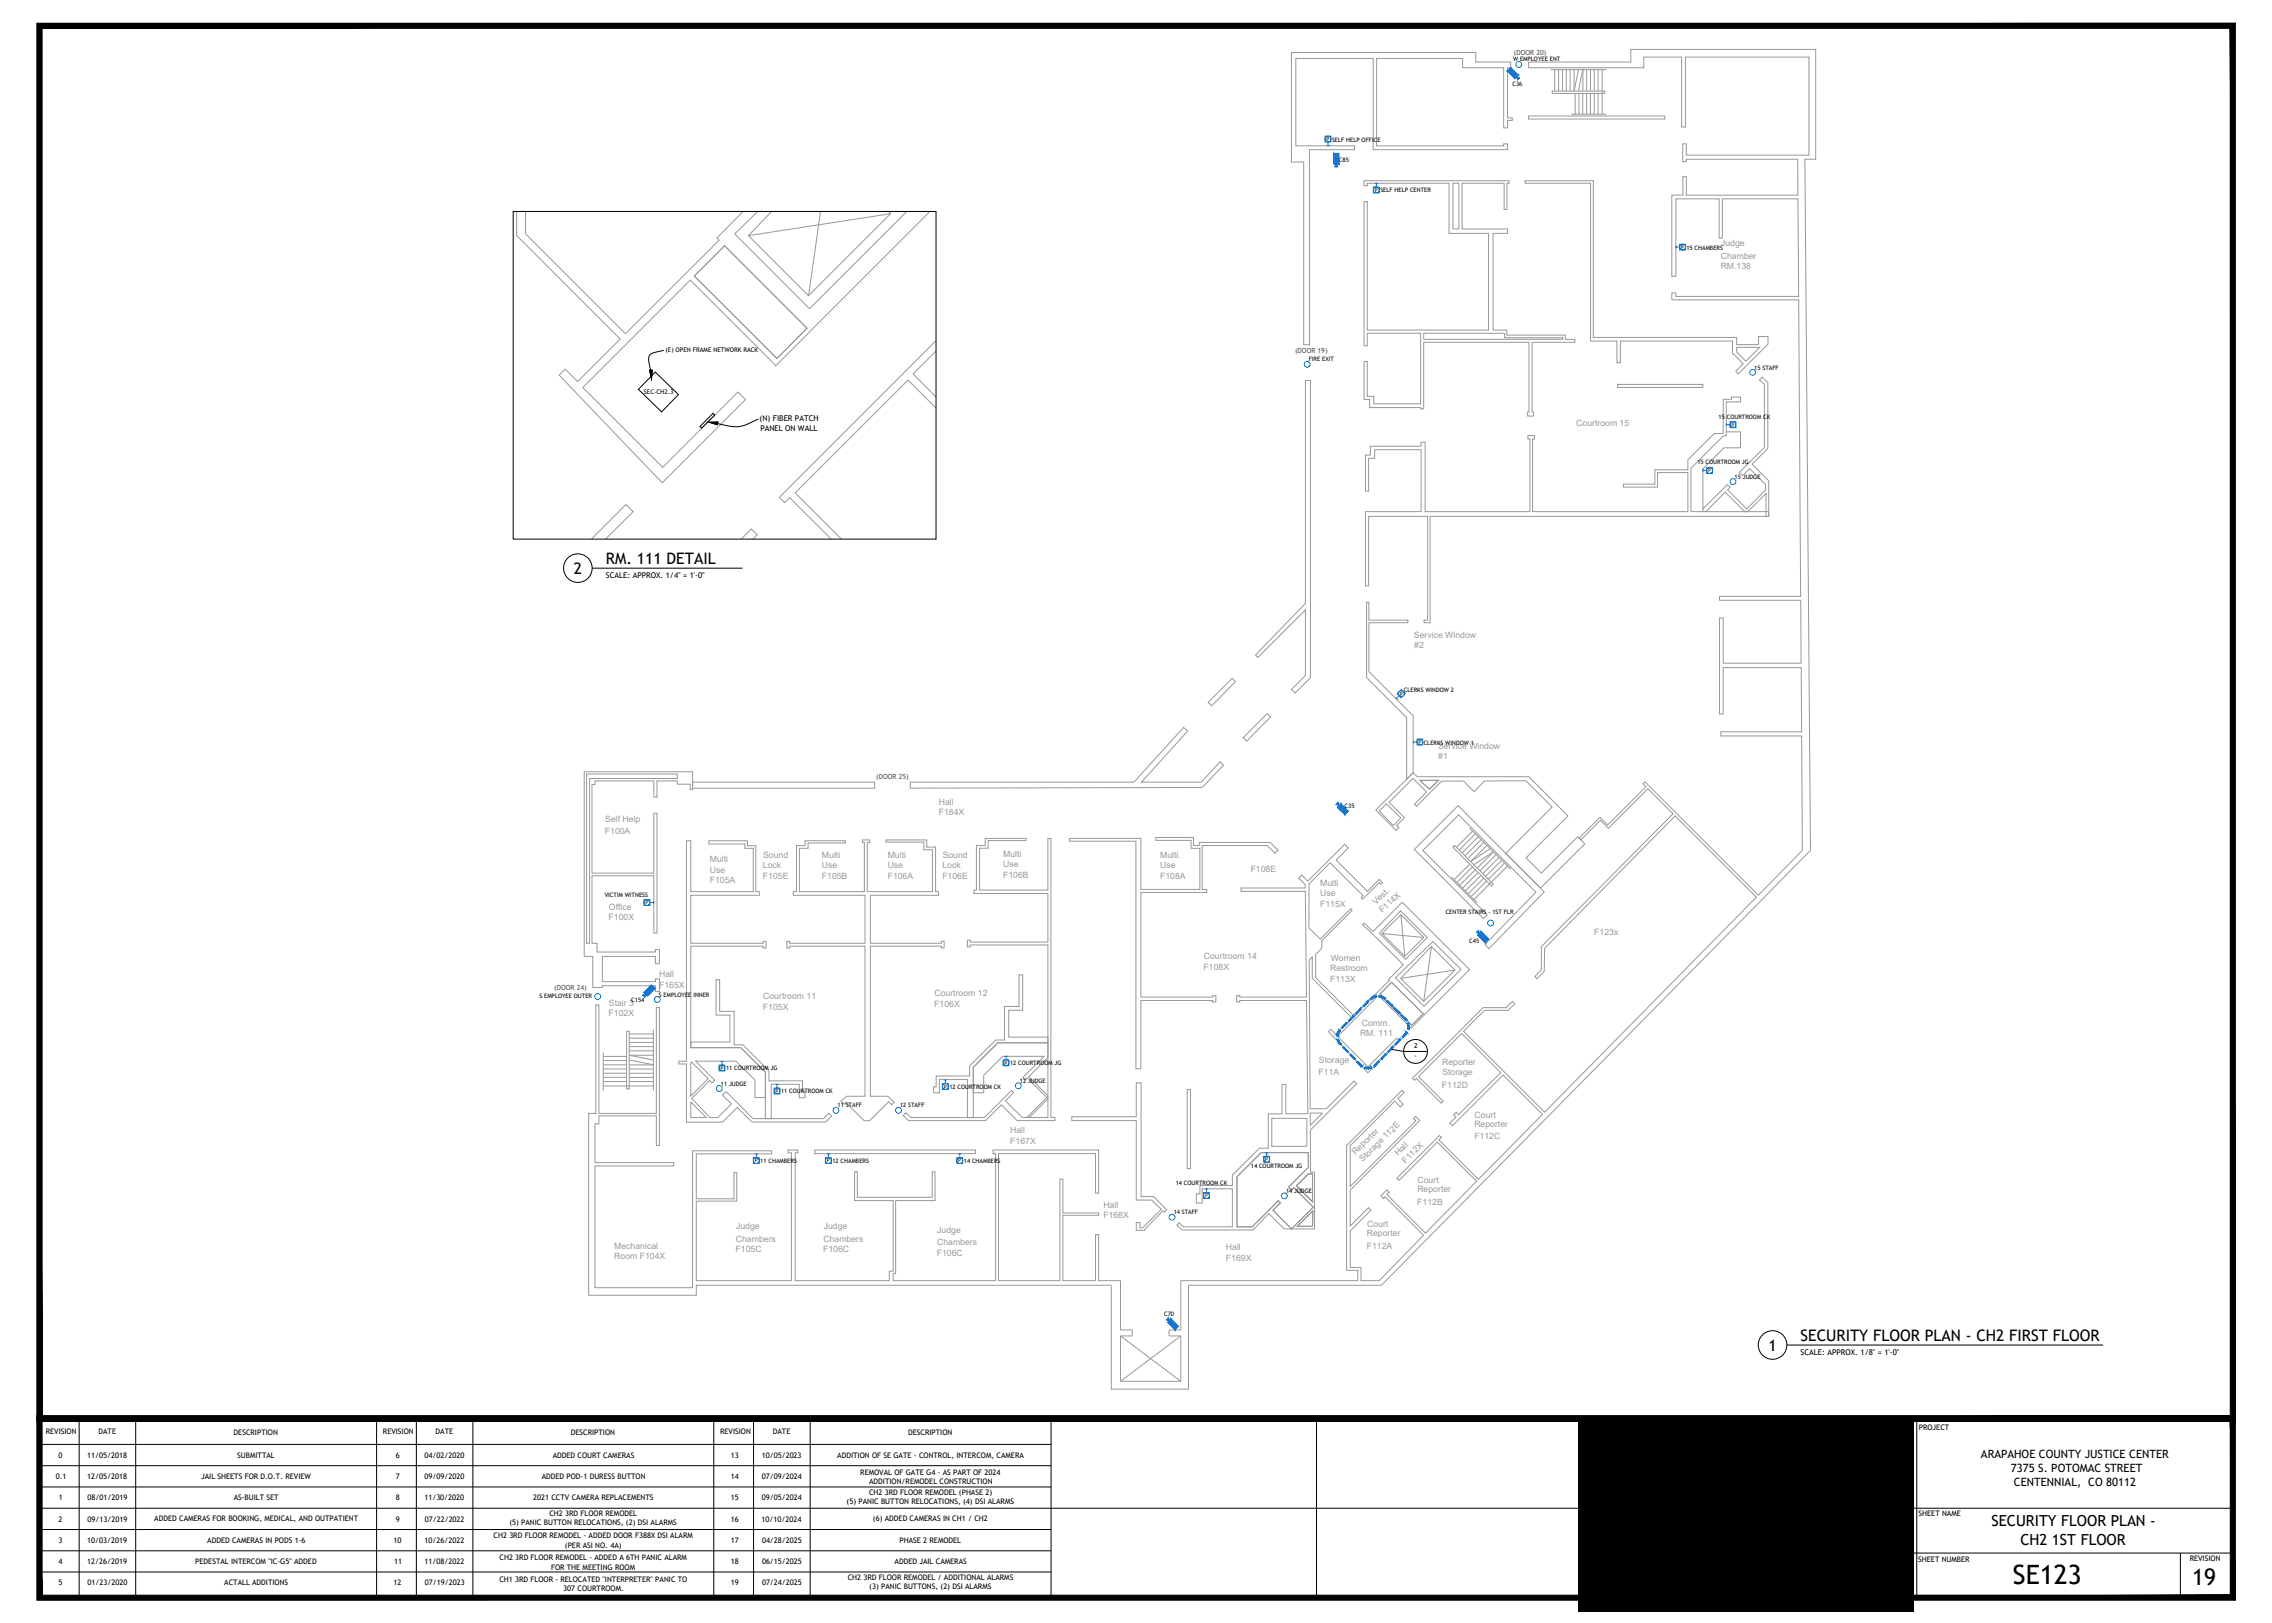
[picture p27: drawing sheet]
<svg xmlns="http://www.w3.org/2000/svg" width="1067mm" height="762mm" viewBox="0 0 1067 762" stroke-linecap="round" stroke-linejoin="round" font-family="sans-serif">
<defs><g id="words">
<text font-size="12.5" x="945" y="744">SE123</text>
<text font-size="10.7" x="1029" y="744">19</text>
<g font-size="7.4">
<text x="269" y="269">2</text>
<text x="285" y="265">RM. 111 DETAIL</text>
<text x="845" y="629">SECURITY FLOOR PLAN - CH2 FIRST FLOOR</text>
<text x="830" y="634">1</text>
</g>
<g font-size="7.1">
<text x="935" y="717">SECURITY FLOOR PLAN -</text>
<text x="949" y="725">CH2 1ST FLOOR</text>
</g>
<g font-size="5.4">
<text x="930" y="685">ARAPAHOE COUNTY JUSTICE CENTER</text>
<text x="944" y="691">7375 S. POTOMAC STREET</text>
<text x="946" y="698">CENTENNIAL, CO 80112</text>
</g>
<g font-size="4.1" fill="#989898">
<text x="808" y="116">Judge</text>
<text x="808" y="121">Chamber</text>
<text x="808" y="126">RM.138</text>
<text x="740" y="200">Courtroom 15</text>
<text x="664" y="299">Service Window</text>
<text x="664" y="304">#2</text>
<text x="675" y="351">Service Window</text>
<text x="675" y="356">#1</text>
<text x="441" y="378">Hall</text>
<text x="441" y="383">F184X</text>
<text x="284" y="386">Self Help</text>
<text x="284" y="391">F100A</text>
<text x="333" y="405">Multi</text>
<text x="358" y="408">Lock</text>
<text x="358" y="403">Sound</text>
<text x="386" y="408">Use</text>
<text x="386" y="403">Multi</text>
<text x="417" y="403">Multi</text>
<text x="417" y="408">Use</text>
<text x="443" y="408">Lock</text>
<text x="443" y="403">Sound</text>
<text x="471" y="402">Multi</text>
<text x="471" y="407">Use</text>
<text x="545" y="408">Use</text>
<text x="545" y="403">Multi.</text>
<text x="333" y="410">Use</text>
<text x="358" y="413">F105E</text>
<text x="386" y="413">F105B</text>
<text x="417" y="413">F106A</text>
<text x="442" y="413">F106E</text>
<text x="471" y="412">F106B</text>
<text x="545" y="413">F108A</text>
<text x="587" y="410">F108E</text>
<text x="333" y="415">F105A</text>
<text x="620" y="416">Multi</text>
<text x="620" y="421">Use</text>
<text x="620" y="426">F115X</text>
<text x="646" y="425" transform="rotate(-43 646 425)">Vest.</text>
<text x="286" y="427">Office</text>
<text x="649" y="429" transform="rotate(-43 649 429)">F114X</text>
<text x="286" y="432">F100X</text>
<text x="749" y="439">F123x</text>
<text x="565" y="455">F108X</text>
<text x="565" y="450">Courtroom 14</text>
<text x="625" y="451">Women</text>
<text x="309" y="459">Hall</text>
<text x="625" y="461">F113X</text>
<text x="625" y="456">Restroom</text>
<text x="309" y="464">F165X</text>
<text x="439" y="468">Courtroom 12</text>
<text x="286" y="472">Stair 3</text>
<text x="358" y="469">Courtroom 11</text>
<text x="439" y="473">F106X</text>
<text x="286" y="477">F102X</text>
<text x="358" y="474">F105X</text>
<text x="639" y="482">Comm.</text>
<text x="639" y="487">RM. 111</text>
<text x="619" y="499">Storage</text>
<text x="677" y="500">Reporter</text>
<text x="619" y="505">F11A</text>
<text x="677" y="505">Storage</text>
<text x="677" y="511">F112D</text>
<text x="692" y="525">Court</text>
<text x="474" y="532">Hall</text>
<text x="692" y="529">Reporter</text>
<text x="474" y="537">F167X</text>
<text x="692" y="535">F112C</text>
<text x="636" y="542" transform="rotate(-45 636 542)">Reporter</text>
<text x="640" y="546" transform="rotate(-45 640 546)">Storage 112E</text>
<text x="656" y="543" transform="rotate(-45 656 543)">Hall</text>
<text x="660" y="546" transform="rotate(-45 660 546)">F112X</text>
<text x="666" y="556">Court</text>
<text x="666" y="560">Reporter</text>
<text x="518" y="567">Hall</text>
<text x="665" y="566">F112B</text>
<text x="518" y="572">F168X</text>
<text x="346" y="577">Judge</text>
<text x="387" y="577">Judge</text>
<text x="440" y="579">Judge</text>
<text x="642" y="580">Reporter</text>
<text x="642" y="576">Court</text>
<text x="288" y="586">Mechanical</text>
<text x="345" y="588">F105C</text>
<text x="346" y="583">Chambers</text>
<text x="387" y="588">F106C</text>
<text x="387" y="583">Chambers</text>
<text x="440" y="585">Chambers</text>
<text x="576" y="587">Hall</text>
<text x="642" y="586">F112A</text>
<text x="288" y="591">Room F104X</text>
<text x="440" y="590">F106C</text>
<text x="576" y="592">F169X</text>
</g>
<g font-size="3.7">
<text x="357" y="198">(N) FIBER PATCH</text>
<text x="357" y="202">PANEL ON WALL</text>
<text x="285" y="271">SCALE: APPROX. 1/4&quot; = 1'-0&quot;</text>
<text x="845" y="636">SCALE: APPROX. 1/8&quot; = 1'-0&quot;</text>
</g>
<g font-size="3.6">
<text x="901" y="671">PROJECT</text>
<text x="21" y="673">REVISION</text>
<text x="46" y="673">DATE</text>
<text x="110" y="674">DESCRIPTION</text>
<text x="180" y="673">REVISION</text>
<text x="205" y="673">DATE</text>
<text x="268" y="674">DESCRIPTION</text>
<text x="338" y="673">REVISION</text>
<text x="363" y="673">DATE</text>
<text x="426" y="674">DESCRIPTION</text>
<text x="27" y="684">0</text>
<text x="41" y="684">11/05/2018</text>
<text x="111" y="684">SUBMITTAL</text>
<text x="186" y="684">6</text>
<text x="199" y="684">04/02/2020</text>
<text x="260" y="684">ADDED COURT CAMERAS</text>
<text x="343" y="684">13</text>
<text x="358" y="684">10/05/2023</text>
<text x="393" y="685">ADDITION OF SE GATE - CONTROL, INTERCOM, CAMERA</text>
<text x="26" y="694">0.1</text>
<text x="41" y="694">12/05/2018</text>
<text x="94" y="694">JAIL SHEETS FOR D.O.T. REVIEW</text>
<text x="186" y="694">7</text>
<text x="199" y="694">09/09/2020</text>
<text x="254" y="694">ADDED POD-1 DURESS BUTTON</text>
<text x="343" y="694">14</text>
<text x="358" y="694">07/09/2024</text>
<text x="404" y="692">REMOVAL OF GATE G4 - AS PART OF 2024</text>
<text x="408" y="702">CH2 3RD FLOOR REMODEL (PHASE 2)</text>
<text x="408" y="697">ADDITION/REMODEL CONSTRUCTION</text>
<text x="28" y="704">1</text>
<text x="41" y="704">08/01/2019</text>
<text x="110" y="704">AS-BUILT SET</text>
<text x="186" y="704">8</text>
<text x="199" y="704">11/30/2020</text>
<text x="250" y="704">2021 CCTV CAMERA REPLACEMENTS</text>
<text x="343" y="704">15</text>
<text x="358" y="704">09/05/2024</text>
<text x="398" y="706">(5) PANIC BUTTON RELOCATIONS, (4) DSI ALARMS</text>
<text x="258" y="712">CH2 3RD FLOOR REMODEL</text>
<text x="901" y="712">SHEET NAME</text>
<text x="28" y="714">2</text>
<text x="41" y="714">09/13/2019</text>
<text x="72" y="714">ADDED CAMERAS FOR BOOKING, MEDICAL, AND OUTPATIENT</text>
<text x="186" y="714">9</text>
<text x="199" y="714">07/22/2022</text>
<text x="239" y="716">(5) PANIC BUTTON RELOCATIONS, (2) DSI ALARMS</text>
<text x="343" y="714">16</text>
<text x="358" y="714">10/10/2024</text>
<text x="410" y="714">(6) ADDED CAMERAS IN CH1 / CH2</text>
<text x="28" y="724">3</text>
<text x="41" y="724">10/03/2019</text>
<text x="97" y="724">ADDED CAMERAS IN PODS 1-6</text>
<text x="185" y="724">10</text>
<text x="199" y="724">10/26/2022</text>
<text x="232" y="722">CH2 3RD FLOOR REMODEL - ADDED DOOR F388X DSI ALARM</text>
<text x="343" y="724">17</text>
<text x="358" y="724">04/28/2025</text>
<text x="422" y="724">PHASE 2 REMODEL</text>
<text x="265" y="727">(PER ASI NO. 4A)</text>
<text x="28" y="734">4</text>
<text x="41" y="734">12/26/2019</text>
<text x="92" y="734">PEDESTAL INTERCOM &quot;IC-G5&quot; ADDED</text>
<text x="185" y="734">11</text>
<text x="199" y="734">11/08/2022</text>
<text x="235" y="733">CH2 3RD FLOOR REMODEL - ADDED A 6TH PANIC ALARM</text>
<text x="259" y="737">FOR THE MEETING ROOM</text>
<text x="343" y="734">18</text>
<text x="358" y="734">06/15/2025</text>
<text x="420" y="734">ADDED JAIL CAMERAS</text>
<text x="901" y="733">SHEET NUMBER</text>
<text x="1028" y="733">REVISION</text>
<text x="234" y="743">CH1 3RD FLOOR - RELOCATED &quot;INTERPRETER&quot; PANIC TO</text>
<text x="398" y="742">CH2 3RD FLOOR REMODEL / ADDITIONAL ALARMS</text>
<text x="27" y="744">5</text>
<text x="41" y="744">01/23/2020</text>
<text x="105" y="744">ACTALL ADDITIONS</text>
<text x="185" y="744">12</text>
<text x="199" y="744">07/19/2023</text>
<text x="264" y="747">307 COURTROOM.</text>
<text x="343" y="744">19</text>
<text x="358" y="744">07/24/2025</text>
<text x="408" y="746">(3) PANIC BUTTONS, (2) DSI ALARMS</text>
</g>
<g font-size="3.3" fill="#139b48">
<text x="711" y="26">(DOOR 20)</text>
<text x="608" y="166">(DOOR 19)</text>
<text x="411" y="366">(DOOR 25)</text>
<text x="260" y="465">(DOOR 24)</text>
</g>
<g font-size="3.2">
<text x="664" y="492">2</text>
<text x="664" y="497">-</text>
</g>
<g font-size="3">
<text x="313" y="165">(E) OPEN FRAME NETWORK RACK</text>
<text x="302" y="185">SEC-CH2.3</text>
</g>
<g font-size="2.8">
<text x="710" y="29">W EMPLOYEE ENT</text>
<text x="710" y="40">C36</text>
<text x="625" y="66">SELF HELP OFFICE</text>
<text x="629" y="76">C85</text>
<text x="648" y="90">SELF HELP CENTER</text>
<text x="792" y="118">15 CHAMBERS</text>
<text x="615" y="170">FIRE EXIT</text>
<text x="824" y="173">15 STAFF</text>
<text x="807" y="197">15 COURTROOM CK</text>
<text x="797" y="218">15 COURTROOM JG</text>
<text x="814" y="225">15 JUDGE</text>
<text x="659" y="325">CLERKS WINDOW 2</text>
<text x="668" y="350">CLERKS WINDOW 1</text>
<text x="631" y="380">C35</text>
<text x="284" y="421">VICTIM WITNESS</text>
<text x="679" y="429">CENTER STAIRS - 1ST FLR</text>
<text x="690" y="443">C45</text>
<text x="309" y="468">S EMPLOYEE INNER</text>
<text x="253" y="469">S EMPLOYEE OUTER</text>
<text x="296" y="470">C154</text>
<text x="341" y="503">11 COURTROOM JG</text>
<text x="474" y="500">12 COURTROOM JG</text>
<text x="338" y="510">11 JUDGE</text>
<text x="479" y="508">12 JUDGE</text>
<text x="367" y="513">11 COURTROOM CK</text>
<text x="446" y="511">12 COURTROOM CK</text>
<text x="393" y="520">11 STAFF</text>
<text x="423" y="520">12 STAFF</text>
<text x="357" y="546">11 CHAMBERS</text>
<text x="391" y="546">12 CHAMBERS</text>
<text x="453" y="546">14 CHAMBERS</text>
<text x="587" y="548">14 COURTROOM JG</text>
<text x="552" y="556">14 COURTROOM CK</text>
<text x="604" y="560">14 JUDGE</text>
<text x="551" y="570">14 STAFF</text>
<text x="547" y="618">C70</text>
</g>
<g font-size="2.5">
<text x="623" y="66">P</text>
<text x="646" y="90">P</text>
<text x="789" y="117">P</text>
<text x="813" y="200">P</text>
<text x="802" y="222">P</text>
<text x="657" y="327">P</text>
<text x="666" y="349">P</text>
<text x="303" y="425">P</text>
<text x="338" y="502">P</text>
<text x="472" y="500">P</text>
<text x="364" y="513">P</text>
<text x="443" y="511">P</text>
<text x="354" y="546">P</text>
<text x="388" y="546">P</text>
<text x="450" y="546">P</text>
<text x="594" y="545">P</text>
<text x="566" y="562">P</text>
</g>
</g></defs>
<!-- layer: CH2 1ST FLOOR|Frame -->
<g fill="none" stroke="#989898" stroke-width=".47">
<path d="M606 25h87v4h16v3h-1v23h2v2h-2v3h-2v-28h-19v-5h-41v41h60h2v2h-63v-43h-37v41h28v2h-21v92h-3v-86h-6zM718 54h64v2h-64zM243 99v12l48 48-20 20-6-6-2 3 48 51 39-39-4-4-35 35-37-37 50-50 40 40 72-72v-1M247 99v11l47 47 44-44-1-1 12-13M356 99l-11 11 35 35 45-46M641 85h68v1h-1v12h-2v-12h-19v21h21v3h-7v45h7v2h27v2h4v2h-20v32h1v2h-3v-2h1v-32h-50v31h-1v-1h-24v-3h-2v-18h1v16h3v4h22v-34h-25v6h-1v-67h1v60h57v-45h-19v-24h-38v1h-1zM682 86h3v21h-3zM716 85h32v73h67v4h11v-4h4v4l-14 14-1-2 4-3-6-5v-6h-52v10h-2v-10h-12v-74h-31zM340 115l39 39-14 14-39-38zM326 130l14-15 39 39-14 14zM439 160l-73 74 2 2 3-2 19 19M668 156h39v3h27h-66z"/>
<path d="M439 165l-10 11 10 10M613 179h2v139l-7 7-2-1 7-7v-31l-22 23-1-1 23-25zM815 163h11l-6 7-5-5zM439 192l-13-14-53 53 22 22M760 180h40v2h-40zM643 210h24v-2h2v32h49v-34h-1v-2h3v2v34h73v-18h-15v7h-16v-2h15v-6h16v-5l12-12h4v-17h4v-1h4v3h-6v16h-2l-15 15v20h36v2h-159v50h-2v-1h1v-49h-27v33h-2v-35h26v-29h-22v4h-2v16h-2v-17h2zM811 203h6v7h-8l-9 10v20h1l9-9 9 9h2l8-8v10h1v-16l-7-8 7-7v-31l-3-3-1 1 2 2v30l-11 12 1 1 4-3 7 8v2l-9 9-9-9 1-1-1-1-11 11M278 253l16-16 3 3-13 13M348 253l5-5 3 3-2 2M642 283h1v8h18v1h-18v23l21 21v27l-4 3v-29l-18-19zM567 330l12-12 1 2-11 11zM595 335l2 2-12 11-1-2z"/>
<path d="M274 362h51v9h-1v-3h-6v-1h-10v7h-1v-7h-28v1h-1v42h29v-28h1v56h-1v-27h-29v32h2v4h28v-1h2v6h-2v-3h-25v12h25v-1h2v6h-2v-3h-25v1h-5v-15h-4zM275 363h43v3h-41v77h-2zM325 367h86v3h-86zM427 367h105l24-25 2 1-22 24h28l9-9 2 1-11 11h-137zM664 363l1 2h53l18 18-19 20 7 7 17-17 3 3-21 21-16-16 22-22-13-12h-19l-5 5-5-5h-10l-12 12-1-1 6-6-7-7-11 12 7 7-3 4 1 1-1 1-10-10zM667 366h8l-4 5zM322 395h2v24h30v-21h-4v-2h-17v-1h18v2h4v22h2v1h-33v23h34v-1h2v3h-2v-1h-34v48h24l11 12v11h-5v-8l-8-9h-19l9 9-2 1-1-1-8 9 8 9h4l6-7-4-4 2-1 13 12h33l2-2 2 1-3 3h-35l-7-7-7 7h-17v-27h-3v-2h3zM374 397h4v-2h19v1h-18v2h-4v21h31v-23h-1v-2h3v2h-1v23h31v-20h-4v-4h-18v-1h19v4h4v21h2v1h-32v23h33v-1h1v3h-1v-1h-33v71h8l3 3-1 1-2-2-9 9h-2l-9-8h-1l-1-1 2-2h9v-71h-35v1h-2v-3h2v1h35v-23h-34v-1h2zM458 397h5v-3h19v1h-18v3h-4v20h32v-24h1v131h2v1h-17l-8-7-7 7h-36l-3-2 1-2 3 3h34l13-13 1 1-4 4 8 8h12v-81h-36v1h-2v-4h2v1h36v-23h-35v-1h1zM502 394h34v24h27v-20h-4v-3h-16v-2h17v4h3v-1h33l4 3-1 2-4-4h-31v21h3v1h-31v49h33v-1h2v3h-2h-33v32h-3v-107h-31zM648 381l3-4 7 7-4 4zM664 399l21-21 40 41-26 26-2-2 24-24-36-36-17 16 30 30-1 2z"/>
<path d="M583 417h30v-2l-3-3 1-1 3 3 17-18 2 2-6 6 15 14 6-5 1 1-1 1v-1l-8 8-1-1h1l-15-16-10 10v21l5 5 14-14h1l-14 15v3l-3 3v11l18 18 16-17 7-7-19-19 1-1 4 4 13-13 32 31-27 28-16-16-19 20 14 14 14-14 1 2-15 15-18-20 1-1 2 3 8-8-19-19v-10l-1 2v70h8l13-13 1 1-22 22v19h2v27h-11l11-10-10-9-1 1-1-2 9-9v-7h-22l-11 12v23h7l12-12 1 1-3 3 8 9h-3l-7-7-8 7h-33l-2-2 1-1 2 2h23v-18h-15v7h-2v-4h1v-4h16v-5l12-13h5v-16h6v-14h2v14h10l-1-53h-31h-1v-3h1v1h31v-50h-30zM658 428l12 12-10 10-12-12zM336 460h2v15h7v16h4l12 12v4h16v6h1v2h-3v-6h-13v16h-3v-22l-11-11h-24v-3h19v-12h-7zM478 458h2v16h-6v13h18v3h-24l-11 11v24h-3v-18h-13v6h-3v-3h2v-5h15v-5l13-12h4v-15h6zM655 459l18-17 13 13-17 17zM653 461l15 15-5 5-15-14zM324 499l9 7-9 9zM469 490h23v6l-9 10 9 8v2l-9 9h-1l9-10-9-9-1 1-1-1 10-10h-19l-9 9v8h-5v-12zM324 517l8 8h-8zM557 511h2v38h-2zM383 540h75v2h-75zM503 524h31v-16h2v54h6l6 6-1 1-1-1-8 10h-4v-4h1v2h1l9-8-4-5h-7v-37h-31z"/>
<path d="M597 525h17v13h-17zM615 523h6l-6 5zM581 553l11-12h22v7l-9 9 1 2 1-1 10 9-11 10-8-9 3-3-1-1-12 12h-7zM609 557l5-6h2v13zM609 576l7-8v8zM522 603h-195v5h-51v-85h4v-51h1v51h27v-50h2v65h-2v-14h-27v4h-2v18h37v1h-37v58h46v-65h37v2h-35v21h18v-13h1v14h-19v37h45v-60h-2v-1h5v1h-2v60h45v-4h1v-33h-18v-14h2v12h35v-12h1v14h-18v34h-2v3h48v-59h-1v-2h50v20h-2v-18h-45v59h29v-47h1v15h17v2h-17v30h15v-21h2v21h10v23h6v3h-6M522 604v48h36v-48M558 603h91l201-204-3-324h6v-52h-87v6h-48v3h54v-5h18v33h1v-33h58v46h-57v-5h-2v8h2v-1h52v17h-52v-9h-2v9h-5v38h2v-37h20v19h2v-19h35l1 46h-58v-1h-2v3h60v139h-38v2h39v29h-37v-21h-2v45h2v-22h37v31h-38v2h38v53l-20 21-54-53-1 1 2 1-18 18-4-3-10 10h1l10-9 3 4 19-19 12 12-62 62v11l-3 3 1 2 3-4v-11l62-62 38 38-100 101-38-38 10-10h11l3-3-1-1-3 3h-11l-33 33 1 1 1-1 12 12 1-1-12-12 20-20 19 19-20 19-1-1-1 1 1 1-3 3 1 2 24-24 18 18-30 31-18-19 1-1-1-1-20 20 1 1 18-18 18 19-24 24-18-18 1-1-1-1-3 2 1 2 1-1 18 18-20 21h-9v-6h-5v-17l10-10-1-1-9 9v-17l33-33-2-2-1 1 1 1-31 31v-19l21-21 3 3 1-2-3-2 3-3-1-1-26 26v58h6v5h-84v23h-5v3h5M526 627v22M526 627l28 22M554 627v22h-28M554 627l-28 22"/>
</g>
<!-- layer: CH2 1ST FLOOR|Equipment -->
<g fill="none" stroke="#989898" stroke-width=".47">
<path d="M728 33h26M730 33v10M732 33v10M734 33v10M735 33v10M737 33v10M739 33v10l2-10M745 33v10M747 33v10M749 33v10M750 33v10M752 33v21"/>
<path d="M729 43h24v1h-24zM738 54h16M740 44v10M741 43l2-10v10M741 44v10M743 44v10M745 44v10M747 44v10M749 44v10M750 44v10M362 99l-11 12M385 99l-5 40"/>
<path d="M417 99l1 1-38 39-29-28M418 100l-67 11M683 397l18 18-1 1-18-18zM690 389l19 19M691 390l-7 8M693 392l-8 7M694 393l-7 7M695 394l-7 8M697 395l-8 8M698 397l-7 8 9-7M701 400l-9 6M701 400l-7 8"/>
<path d="M681 412l13 12M690 406l-7 7M691 407l-7 7M693 408l-8 8M694 410l-7 7M695 411l-7 7M697 412l-8 8M698 414l-7 7M703 401l-8 8M704 403l-8 7M705 404l-7 7M706 405l-7 8"/>
<path d="M708 407l-16 15M649 438l9-9 10 11-8 9zM649 438l19 2M658 429l2 20M672 444l-4 26M672 444l11 11-15 15-10-11zM683 455l-25 4M283 498h11M283 496h11M283 494v18M283 500h11M294 484h1v27h-1z"/>
<path d="M295 500h12M295 485h12M295 487h12M295 489h12M295 491h12M295 493h12M295 498l12 2M307 483v29M307 495h-12l12 3M283 506h11M283 508h11M283 504h11"/>
<path d="M283 510h24M283 502h11M295 502h12M295 504h12M295 506h12M295 508h12"/>
</g>
<!-- layer: A-Detl-Iden -->
<g fill="#007fff" stroke="#007fff" stroke-width=".47">
<path d="M643 469h1v-1zM644 468v1zM644 468v1l1-1zM645 468l-1 1zM645 468h1zM646 468h-1zM646 468v-1zM646 467v1z"/>
<path d="M648 467v1zM648 468h1zM648 468h1zM649 468h1zM649 468h1v1zM650 468v1z"/>
<path d="M652 470h-1l3 2zM651 470l3 2h-1z"/>
<path d="M655 473v1l2 1zM655 474l2 1v1z"/>
<path d="M658 477l2 1zM658 477l2 1v1zM660 478v1h1zM660 479h1h-1z"/>
<path d="M661 480v1zM661 480v1zM661 481l1 1-1-1zM661 481l1 1h-1zM661 482h1zM661 482h1h-1zM661 482l1 1v-1zM661 482l1 1h-1z"/>
<path d="M660 484l1 1zM660 484l1 1zM660 485v1l1-1zM660 485v1v-1zM660 485l-1 2 1-1zM660 485l-1 2h-1z"/>
<path d="M657 488l-2 3 3-3zM657 488l-2 3v-1z"/>
<path d="M654 491l-2 3 2-2zM654 491l-2 3z"/>
<path d="M651 495l-2 2 2-2zM651 495l-2 2h-1z"/>
<path d="M647 498l-1 2 2-1zM647 498l-1 2zM646 500l-1 1 1-1zM645 500h1l-1 1z"/>
<path d="M644 501v1zM644 501v1zM644 501l-1 1h1zM643 501h1l-1 1zM642 502h1v-1zM642 501h1l-1 1zM641 502h1v-1zM641 501h1l-1 1zM641 501v1zM641 501v1z"/>
<path d="M639 501l1-1zM640 500l-1 1zM639 500v1l1-1zM639 500h1zM637 499l2 1zM637 499l1-1 1 2z"/>
<path d="M634 495l2 3v-1zM634 495l2 2z"/>
<path d="M631 492l2 2zM631 492v-1l2 3z"/>
<path d="M629 490h1zM629 490h1zM629 490h1zM629 490v-1l1 1zM628 489l1 1v-1zM628 489h1zM628 488v1h1zM628 488l1 1z"/>
<path d="M628 485v1zM628 485v1zM628 484v1zM628 484l1 1h-1zM629 484h-1l1 1zM629 484v1z"/>
<path d="M630 482v1l2-3zM632 480l1 1-3 2z"/>
<path d="M633 479h1l1-2zM635 477h1l-2 2z"/>
<path d="M637 476l2-3zM639 473v1l-2 2z"/>
<path d="M640 472v1l2-3zM642 470h1l-3 3z"/>
</g>
<path d="M628 488h.1M661 483h1" fill="none" stroke="#007fff" stroke-width=".47"/>
<!-- layer: 0 -->
<g fill="none" stroke="#000" stroke-width=".47">
<path d="M17 11h1033l-1030 2zM17 11l3 2v652zM17 11l3 654-3 2zM17 11v741M20 13l1030-2-3 2zM1047 13l3 654-3-2zM1047 13l3-2v656zM241 99h199v154h-199zM305 174h1v4zM308 175l11 10-8 8-11-10zM312 164l-2 1a4 4 0 0 0-5 3l1 8M333 198h4v1z"/>
<path d="M335 194l1 1-7 6v-1zM356 197a20 20 0 0 1-20 2h-1M278 267h71M18 339h.1M653 493l6 1h11M839 632h149M17 665h1033l-1030 2zM17 665l3 2v82zM17 665l3 84-3 3zM17 667l1030-2 3 2h-151h148l3-2-1030 2h721zM18 678h476M20 665h1027l-1030 2z"/>
<path d="M37 665v84M64 665v84M177 665v84M195 665v84M222 665v84M335 665v84M354 665v84M380 665v84M494 666v84M618 666v84M900 666v84M1047 667l3 85-3-3z"/>
<path d="M1047 667l3-2v87zM18 688h476M18 698h476M18 718h476M741 708h-723M899 708h150M18 728h476M18 738h476M899 729h150M1024 729v21M17 752h724M741 749h-721l-3 3 724-2-724 2"/>
<path d="M899 749h148h-148h148l3 3h-151"/>
<circle cx="271" cy="267" r="7"/>
<circle cx="665" cy="494" r="6"/>
<circle cx="832" cy="631" r="7"/>
</g>
<!-- layer: SE-DOOR MONITOR -->
<g fill="none" stroke="#007fff" stroke-width=".47">
<circle cx="713" cy="30" r="1.4"/>
<circle cx="614" cy="171" r="1.4"/>
<circle cx="823" cy="175" r="1.4"/>
<circle cx="814" cy="226" r="1.4"/>
<circle cx="700" cy="433" r="1.4"/>
<circle cx="281" cy="468" r="1.4"/>
<circle cx="309" cy="469" r="1.4"/>
<circle cx="338" cy="511" r="1.4"/>
<circle cx="478" cy="510" r="1.4"/>
<circle cx="393" cy="521" r="1.4"/>
<circle cx="422" cy="521" r="1.4"/>
<circle cx="550" cy="571" r="1.4"/>
<circle cx="603" cy="561" r="1.4"/>
</g>
<!-- layer: SE-PANIC PUSHBUTTON -->
<g fill="none" stroke="#007fff" stroke-width=".47">
<path d="M622 64h3v3h-3zM623 68h1M624 67v1M645 88h3v3h-3zM646 86h1M646 86v2M787 115v2M787 116h2M789 115h2v2h-2zM811 199v1M811 199h1M812 198h3v3h-3z"/>
<path d="M801 219h3v3h-3zM800 220v2M800 221h1M655 327l1 1M657 327l-1 1M658 324l2 2-2 2-2-2zM664 348v1M664 348h1M665 347h3v3h-3zM302 422h3v3h-3zM305 424h2M307 423v1"/>
<path d="M338 498h2M339 498v2M471 498h3v2h-3zM472 496h1M472 496v2M338 500h2v3h-2zM363 511h3v3h-3zM364 509h2M365 509v2M442 509h3v3h-3zM443 507h2M444 507v2"/>
<path d="M354 543h2v3h-2zM354 542h2M355 542v1M388 543h2v3h-2zM388 542h2M389 542v1M449 543h3v3h-3zM450 542h1M451 542v1M565 560h3v3h-3zM566 558h1M567 558v2"/>
<path d="M593 543h3v3h-3zM594 541h2M595 541v2"/>
<circle cx="624" cy="65" r="1.4"/>
<circle cx="646" cy="89" r="1.4"/>
<circle cx="790" cy="116" r="1.4"/>
<circle cx="814" cy="199" r="1.4"/>
<circle cx="803" cy="221" r="1.4"/>
<circle cx="658" cy="326" r="1.4"/>
<circle cx="667" cy="348" r="1.4"/>
<circle cx="304" cy="424" r="1.4"/>
<circle cx="472" cy="499" r="1.4"/>
<circle cx="339" cy="501" r="1.4"/>
<circle cx="365" cy="512" r="1.4"/>
<circle cx="444" cy="510" r="1.4"/>
<circle cx="355" cy="545" r="1.4"/>
<circle cx="389" cy="545" r="1.4"/>
<circle cx="451" cy="545" r="1.4"/>
<circle cx="595" cy="544" r="1.4"/>
<circle cx="566" cy="561" r="1.4"/>
</g>
<!-- layer: SE-CAMERA -->
<g fill="#007fff" stroke="#007fff" stroke-width=".47">
<path d="M628 377l1 1h-2z"/>
<path d="M302 467h1v1z"/>
<path d="M693 438l1-1 1 1z"/>
<path d="M712 36l2 1-1 1z"/>
<path d="M548 620l1-1v1z"/>
<path d="M627 77l1 1h-1z"/>
<path d="M630 377l1 6 2-2zM630 377l1 6-3-4z"/>
<path d="M306 462l-4 4 6-2zM302 466l6-2-4 4z"/>
<path d="M695 437l2 6 2-2zM694 439l1-2 2 6z"/>
<path d="M709 32l4 3-5-2zM708 33l3 4 2-2z"/>
<path d="M550 619l2 5 1-1zM550 619l2 5-4-3z"/>
<path d="M626 72h3v5zM626 72v5h3z"/>
</g>
<!-- layer: 0 -->
<path d="M305 174h1v4zM333 198h4v1z" fill="#000" stroke="#000" stroke-width=".47"/>
<g fill="#000">
<path d="M17 11v656l3-2zM17 11l3 2 1030-2zM17 11l3 654v-652zM17 667h724v-1h158v1h151l-3-2zM20 665l-3 2 1030-2 3 2-3-654v652zM20 13h1027l3-2zM1047 13l3 654v-656z"/>
<path d="M17 665v87l3-3zM17 665l3 2 1030-2zM17 665l3 84v-82zM17 752h724v-2zM20 749l-3 3 724-2v-1zM20 667h721v-1h158v1h148l3-2zM899 749h148l3 3-3-85v82zM899 749v3h151l-3-3zM1047 667l3 85v-87z"/>
</g>
<path d="M741 665h157v92h-157z" fill="#000"/>
<use href="#words"/>
</svg>
